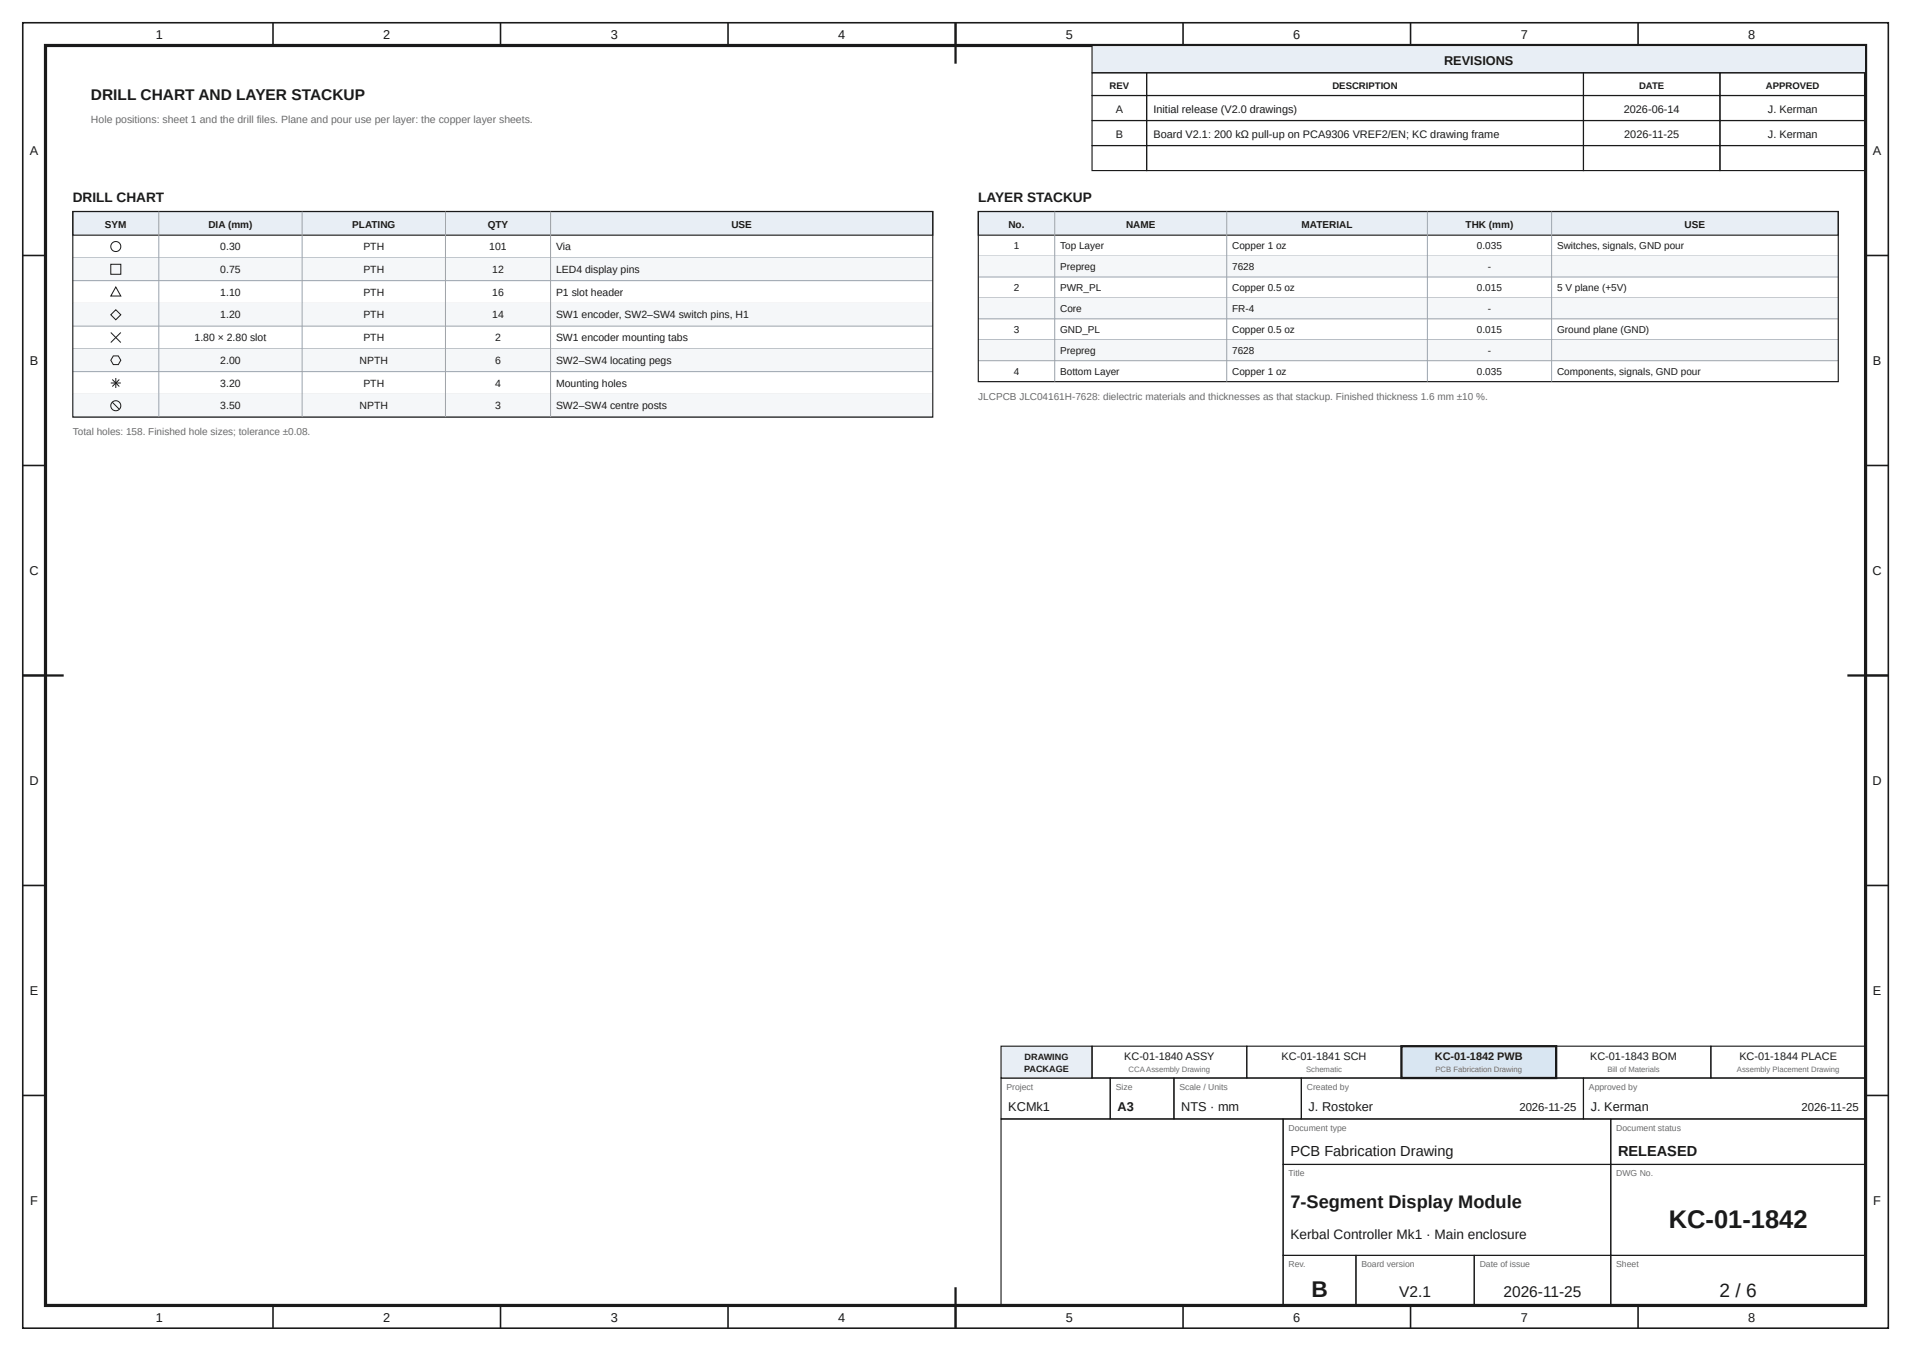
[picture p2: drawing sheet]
<svg xmlns="http://www.w3.org/2000/svg" width="420mm" height="297mm" viewBox="0 0 420 297" stroke-linecap="round" stroke-linejoin="round" font-family="sans-serif">
<defs><g id="words">
<text font-size="5.6" fill="#1a1a1a" x="366.7" y="270">KC-01-1842</text>
<text font-size="5" fill="#1a1a1a" x="288.2" y="285.2">B</text>
<text font-size="4.2" fill="#1a1a1a" x="377.9" y="285.2">2 / 6</text>
<text font-size="4" fill="#1a1a1a" x="283.6" y="265.5">7-Segment Display Module</text>
<g font-size="3.4" fill="#1a1a1a">
<text x="20" y="22">DRILL CHART AND LAYER STACKUP</text>
<text x="307.5" y="285.2">V2.1</text>
<text x="330.4" y="285.2">2026-11-25</text>
</g>
<g font-size="3.2" fill="#1a1a1a">
<text x="283.6" y="254.2">PCB Fabrication Drawing</text>
<text x="355.6" y="254.2">RELEASED</text>
</g>
<g font-size="3" fill="#1a1a1a">
<text x="16" y="44.5">DRILL CHART</text>
<text x="215" y="44.5">LAYER STACKUP</text>
<text x="283.6" y="272.5">Kerbal Controller Mk1 · Main enclosure</text>
</g>
<g font-size="2.8" fill="#1a1a1a">
<text x="34.2" y="8.6">1</text>
<text x="84.2" y="8.6">2</text>
<text x="134.2" y="8.6">3</text>
<text x="184.2" y="8.6">4</text>
<text x="234.2" y="8.6">5</text>
<text x="284.2" y="8.6">6</text>
<text x="334.2" y="8.6">7</text>
<text x="384.2" y="8.6">8</text>
<text x="317.4" y="14.3">REVISIONS</text>
<text x="6.6" y="34.1">A</text>
<text x="411.6" y="34.1">A</text>
<text x="6.6" y="80.2">B</text>
<text x="411.6" y="80.2">B</text>
<text x="6.5" y="126.4">C</text>
<text x="411.5" y="126.4">C</text>
<text x="6.5" y="172.6">D</text>
<text x="411.5" y="172.6">D</text>
<text x="6.6" y="218.7">E</text>
<text x="411.6" y="218.7">E</text>
<text x="221.6" y="244.2">KCMk1</text>
<text x="245.6" y="244.2">A3</text>
<text x="259.6" y="244.2">NTS · mm</text>
<text x="287.6" y="244.2">J. Rostoker</text>
<text x="349.6" y="244.2">J. Kerman</text>
<text x="6.6" y="264.9">F</text>
<text x="411.6" y="264.9">F</text>
<text x="34.2" y="290.6">1</text>
<text x="84.2" y="290.6">2</text>
<text x="134.2" y="290.6">3</text>
<text x="184.2" y="290.6">4</text>
<text x="234.2" y="290.6">5</text>
<text x="284.2" y="290.6">6</text>
<text x="334.2" y="290.6">7</text>
<text x="384.2" y="290.6">8</text>
</g>
<g font-size="2.5" fill="#1a1a1a">
<text x="333.9" y="244.2">2026-11-25</text>
<text x="395.9" y="244.2">2026-11-25</text>
</g>
<g font-size="2.4" fill="#1a1a1a">
<text x="245.2" y="24.9">A</text>
<text x="253.5" y="24.9">Initial release (V2.0 drawings)</text>
<text x="356.9" y="24.9">2026-06-14</text>
<text x="388.5" y="24.9">J. Kerman</text>
<text x="245.2" y="30.4">B</text>
<text x="253.5" y="30.4">Board V2.1: 200 kΩ pull-up on PCA9306 VREF2/EN; KC drawing frame</text>
<text x="357" y="30.4">2026-11-25</text>
<text x="388.5" y="30.4">J. Kerman</text>
<text x="247.1" y="233">KC-01-1840 ASSY</text>
<text x="281.7" y="233">KC-01-1841 SCH</text>
<text x="315.3" y="233">KC-01-1842 PWB</text>
<text x="349.5" y="233">KC-01-1843 BOM</text>
<text x="382.3" y="233">KC-01-1844 PLACE</text>
</g>
<text font-size="2.3" fill="#6b6b6b" x="20" y="27">Hole positions: sheet 1 and the drill files. Plane and pour use per layer: the copper layer sheets.</text>
<g font-size="2.3" fill="#1a1a1a">
<text x="48.4" y="55">0.30</text>
<text x="79.9" y="55">PTH</text>
<text x="107.5" y="55">101</text>
<text x="122.2" y="55">Via</text>
<text x="48.4" y="60">0.75</text>
<text x="48.4" y="65">1.10</text>
<text x="79.9" y="60">PTH</text>
<text x="79.9" y="65">PTH</text>
<text x="108.2" y="60">12</text>
<text x="108.2" y="65">16</text>
<text x="122.2" y="60">LED4 display pins</text>
<text x="122.2" y="65">P1 slot header</text>
<text x="48.4" y="70">1.20</text>
<text x="79.9" y="70">PTH</text>
<text x="108.2" y="70">14</text>
<text x="122.2" y="70">SW1 encoder, SW2–SW4 switch pins, H1</text>
<text x="42.8" y="75">1.80 × 2.80 slot</text>
<text x="79.9" y="75">PTH</text>
<text x="108.8" y="75">2</text>
<text x="122.2" y="75">SW1 encoder mounting tabs</text>
<text x="48.4" y="80">2.00</text>
<text x="79" y="80">NPTH</text>
<text x="108.8" y="80">6</text>
<text x="122.2" y="80">SW2–SW4 locating pegs</text>
<text x="48.4" y="85">3.20</text>
<text x="79.9" y="85">PTH</text>
<text x="108.8" y="85">4</text>
<text x="122.2" y="85">Mounting holes</text>
<text x="48.4" y="90">3.50</text>
<text x="79" y="90">NPTH</text>
<text x="108.8" y="90">3</text>
<text x="122.2" y="90">SW2–SW4 centre posts</text>
</g>
<g font-size="2.2" fill="#1a1a1a">
<text x="23.1" y="50.1">SYM</text>
<text x="45.8" y="50.1">DIA (mm)</text>
<text x="77.4" y="50.1">PLATING</text>
<text x="107.2" y="50.1">QTY</text>
<text x="160.7" y="50.1">USE</text>
<text x="221.6" y="50.1">No.</text>
<text x="247.5" y="50.1">NAME</text>
<text x="286.1" y="50.1">MATERIAL</text>
<text x="322.1" y="50.1">THK (mm)</text>
<text x="370.2" y="50.1">USE</text>
<text x="222.8" y="54.8">1</text>
<text x="233" y="54.8">Top Layer</text>
<text x="233" y="59.4">Prepreg</text>
<text x="270.8" y="54.8">Copper 1 oz</text>
<text x="270.8" y="59.4">7628</text>
<text x="324.6" y="54.8">0.035</text>
<text x="327" y="59.4">-</text>
<text x="342.2" y="54.8">Switches, signals, GND pour</text>
<text x="222.8" y="64">2</text>
<text x="233" y="64">PWR_PL</text>
<text x="270.8" y="64">Copper 0.5 oz</text>
<text x="324.6" y="64">0.015</text>
<text x="342.2" y="64">5 V plane (+5V)</text>
<text x="233" y="68.6">Core</text>
<text x="270.8" y="68.6">FR-4</text>
<text x="327" y="68.6">-</text>
<text x="222.8" y="73.2">3</text>
<text x="233" y="73.2">GND_PL</text>
<text x="233" y="77.8">Prepreg</text>
<text x="270.8" y="73.2">Copper 0.5 oz</text>
<text x="270.8" y="77.8">7628</text>
<text x="324.6" y="73.2">0.015</text>
<text x="327" y="77.8">-</text>
<text x="342.2" y="73.2">Ground plane (GND)</text>
<text x="222.8" y="82.4">4</text>
<text x="233" y="82.4">Bottom Layer</text>
<text x="270.8" y="82.4">Copper 1 oz</text>
<text x="324.6" y="82.4">0.035</text>
<text x="342.2" y="82.4">Components, signals, GND pour</text>
</g>
<g font-size="2.2" fill="#6b6b6b">
<text x="215" y="87.9">JLCPCB JLC04161H-7628: dielectric materials and thicknesses as that stackup. Finished thickness 1.6 mm ±10 %.</text>
<text x="16" y="95.7">Total holes: 158. Finished hole sizes; tolerance ±0.08.</text>
</g>
<g font-size="2.1" fill="#1a1a1a">
<text x="243.8" y="19.6">REV</text>
<text x="292.8" y="19.6">DESCRIPTION</text>
<text x="360.2" y="19.6">DATE</text>
<text x="388.1" y="19.6">APPROVED</text>
</g>
<g font-size="2" fill="#1a1a1a">
<text x="225.2" y="233">DRAWING</text>
<text x="225.1" y="235.6">PACKAGE</text>
</g>
<g font-size="1.9" fill="#6b6b6b">
<text x="221.2" y="239.6">Project</text>
<text x="245.2" y="239.6">Size</text>
<text x="259.2" y="239.6">Scale / Units</text>
<text x="287.2" y="239.6">Created by</text>
<text x="349.2" y="239.6">Approved by</text>
<text x="283.2" y="248.6">Document type</text>
<text x="355.2" y="248.6">Document status</text>
<text x="283.2" y="258.6">Title</text>
<text x="355.2" y="258.6">DWG No.</text>
<text x="283.2" y="278.6">Rev.</text>
<text x="299.2" y="278.6">Board version</text>
<text x="325.2" y="278.6">Date of issue</text>
<text x="355.2" y="278.6">Sheet</text>
</g>
<g font-size="1.7" fill="#6b6b6b">
<text x="248" y="235.7">CCAAssembly Drawing</text>
<text x="287" y="235.7">Schematic</text>
<text x="315.5" y="235.7">PCB Fabrication Drawing</text>
<text x="353.2" y="235.7">Bill of Materials</text>
<text x="381.7" y="235.7">Assembly Placement Drawing</text>
</g>
</g></defs>
<g fill="none" stroke="#1a1a1a" stroke-width=".35">
<path d="M5 5h410v287h-410zM60 5v5M110 5v5M160 5v5M210 5v5M260 5v5M310 5v5M360 5v5M5 56.2h5M410 56.2h5M5 102.3h5M410 102.3h5"/>
<path d="M5 148.5h5M410 148.5h5M5 194.7h5M410 194.7h5M5 240.8h5M410 240.8h5M60 287v5M110 287v5M160 287v5M210 287v5M260 287v5M310 287v5"/>
<path d="M360 287v5"/>
</g>
<path d="M10 10h400v277h-400z" fill="none" stroke="#1a1a1a" stroke-width=".7" stroke-linecap="butt"/>
<path d="M210 5v9M5 148.5h9M406 148.5h9M210 283v9" fill="none" stroke="#1a1a1a" stroke-width=".5"/>
<path d="M240 10h170v6h-170z" fill="#e8eef5"/>
<g fill="none" stroke="#1a1a1a" stroke-width=".25">
<path d="M240 10h170v6h-170zM240 16h12v5h-12zM252 16h96v5h-96zM348 16h30v5h-30zM378 16h32v5h-32zM240 21h12v5.5h-12zM240 26.5h12v5.5h-12zM240 32h12v5.5h-12zM252 21h96v5.5h-96zM252 26.5h96v5.5h-96zM252 32h96v5.5h-96zM348 21h30v5.5h-30z"/>
<path d="M348 26.5h30v5.5h-30zM348 32h30v5.5h-30zM378 21h32v5.5h-32zM378 26.5h32v5.5h-32zM378 32h32v5.5h-32zM220 237h24v9h-24zM244 237h14v9h-14zM258 237h28v9h-28zM286 237h62v9h-62zM348 237h62v9h-62zM220 246h62v41h-62zM282 246h72v10h-72z"/>
<path d="M282 256h72v20h-72zM354 246h56v10h-56zM354 256h56v20h-56zM282 276h16v11h-16zM298 276h26v11h-26zM324 276h30v11h-30zM354 276h56v11h-56z"/>
</g>
<path d="M220 230h20v7h-20z" fill="#e8eef5"/>
<path d="M220 230h20v7h-20zM240 230h34v7h-34zM274 230h34v7h-34z" fill="none" stroke="#1a1a1a" stroke-width=".25"/>
<path d="M308 230h34v7h-34z" fill="#d9e6f2"/>
<path d="M308 230h34v7h-34z" fill="none" stroke="#1a1a1a" stroke-width=".5"/>
<path d="M342 230h34v7h-34zM376 230h34v7h-34z" fill="none" stroke="#1a1a1a" stroke-width=".25"/>
<path d="M16 46.5h189v5.2h-189z" fill="#e8eef5"/>
<path d="M16 46.5h189v5.2h-189z" fill="none" stroke="#1a1a1a" stroke-width=".25"/>
<path d="M16 56.7h189" fill="none" stroke="#9aa3ad" stroke-width=".22"/>
<path d="M16 56.7h189v5h-189z" fill="#f5f7f9"/>
<path d="M16 61.7h189M16 66.7h189" fill="none" stroke="#9aa3ad" stroke-width=".22"/>
<path d="M16 66.7h189v5h-189z" fill="#f5f7f9"/>
<path d="M16 71.7h189M16 76.7h189" fill="none" stroke="#9aa3ad" stroke-width=".22"/>
<path d="M16 76.7h189v5h-189z" fill="#f5f7f9"/>
<path d="M16 81.7h189M16 86.7h189" fill="none" stroke="#9aa3ad" stroke-width=".22"/>
<path d="M16 86.7h189v5h-189z" fill="#f5f7f9"/>
<path d="M34.9 46.5v45.2M66.4 46.5v45.2M97.9 46.5v45.2M121 46.5v45.2M16 91.7h189" fill="none" stroke="#9aa3ad" stroke-width=".22"/>
<path d="M16 46.5h189v45.2h-189z" fill="none" stroke="#1a1a1a" stroke-width=".25"/>
<g fill="none" stroke="#1a1a1a" stroke-width=".22">
<path d="M24.3 58.1h2.2v2.2h-2.2zM24.3 69.2l1.1-1.1 1.1 1.1-1.1 1.1zM24.3 73.1l2.2 2.2M24.9 78.2h1.1l.5 1-.5 1h-1.1l-.6-1zM25.4 63.1l1.1 2h-2.2zM26.5 73.1l-2.2 2.2M24.3 84.2h2.2M24.7 83.4l1.5 1.6M24.7 88.4l1.5 1.6M25.4 83.1v2.2M26.2 83.4l-1.5 1.6"/>
<circle cx="25.4" cy="54.2" r="1.1"/>
<circle cx="25.4" cy="89.2" r="1.1"/>
</g>
<path d="M215 46.5h189v5.2h-189z" fill="#e8eef5"/>
<path d="M215 46.5h189v5.2h-189z" fill="none" stroke="#1a1a1a" stroke-width=".25"/>
<path d="M215 56.3h189" fill="none" stroke="#9aa3ad" stroke-width=".22"/>
<path d="M215 56.3h189v4.6h-189z" fill="#f5f7f9"/>
<path d="M215 60.9h189M215 65.5h189" fill="none" stroke="#9aa3ad" stroke-width=".22"/>
<path d="M215 65.5h189v4.6h-189z" fill="#f5f7f9"/>
<path d="M215 70.1h189M215 74.7h189" fill="none" stroke="#9aa3ad" stroke-width=".22"/>
<path d="M215 74.7h189v4.6h-189z" fill="#f5f7f9"/>
<path d="M231.8 46.5v37.4M269.6 46.5v37.4M313.7 46.5v37.4M341 46.5v37.4M215 79.3h189M215 83.9h189" fill="none" stroke="#9aa3ad" stroke-width=".22"/>
<path d="M215 46.5h189v37.4h-189z" fill="none" stroke="#1a1a1a" stroke-width=".25"/>
<use href="#words"/>
</svg>
